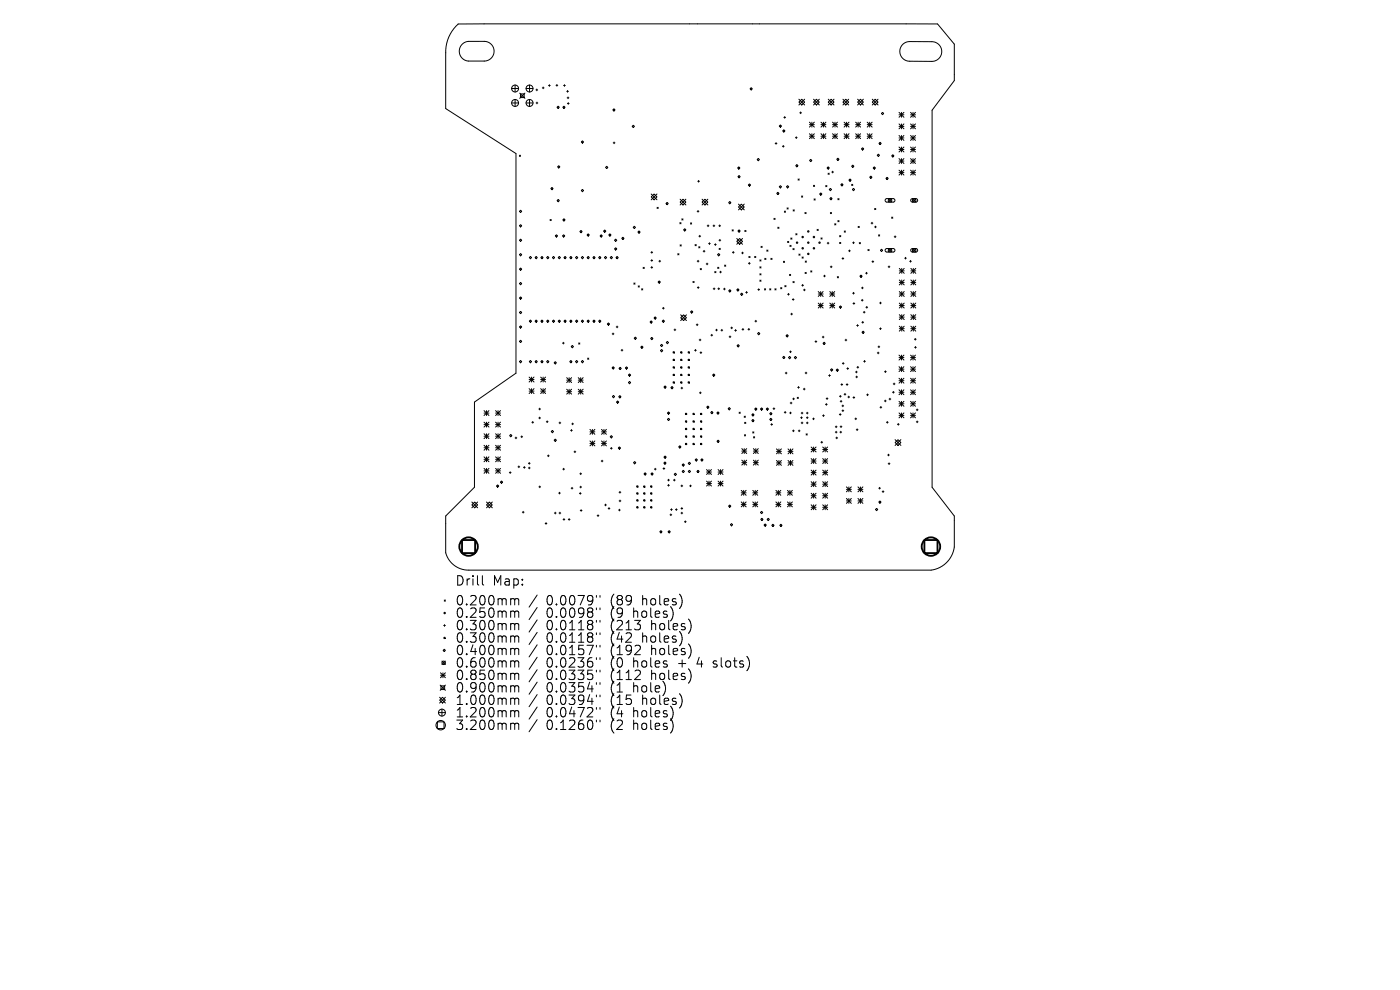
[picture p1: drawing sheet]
<svg xmlns="http://www.w3.org/2000/svg" width="297mm" height="210mm" viewBox="0 0 297 210" stroke-linecap="round" stroke-linejoin="round" font-family="sans-serif">
<defs><g id="words">
<g font-size="2.8">
<text x="96.5" y="124.5">Drill</text>
<text x="104.5" y="124.5">Map:</text>
<text x="96.5" y="128.7">0.200mm</text>
<text x="96.5" y="131.3">0.250mm</text>
<text x="115.9" y="128.7">0.0079&quot;</text>
<text x="115.9" y="131.3">0.0098&quot;</text>
<text x="129.7" y="128.7">(89</text>
<text x="129.7" y="131.3">(9</text>
<text x="134.6" y="131.3">holes)</text>
<text x="136.5" y="128.7">holes)</text>
<text x="96.5" y="134">0.300mm</text>
<text x="96.5" y="136.6">0.300mm</text>
<text x="115.9" y="134">0.0118&quot;</text>
<text x="115.9" y="136.6">0.0118&quot;</text>
<text x="129.7" y="134">(213</text>
<text x="129.7" y="136.6">(42</text>
<text x="136.5" y="136.6">holes)</text>
<text x="138.4" y="134">holes)</text>
<text x="96.5" y="139.3">0.400mm</text>
<text x="96.5" y="141.9">0.600mm</text>
<text x="115.9" y="139.3">0.0157&quot;</text>
<text x="115.9" y="141.9">0.0236&quot;</text>
<text x="129.7" y="139.3">(192</text>
<text x="129.7" y="141.9">(0</text>
<text x="134.6" y="141.9">holes</text>
<text x="138.4" y="139.3">holes)</text>
<text x="144.3" y="141.9">+</text>
<text x="148.5" y="141.9">4</text>
<text x="152.2" y="141.9">slots)</text>
<text x="96.5" y="144.5">0.850mm</text>
<text x="96.5" y="147.2">0.900mm</text>
<text x="96.5" y="149.8">1.000mm</text>
<text x="115.9" y="144.5">0.0335&quot;</text>
<text x="115.9" y="147.2">0.0354&quot;</text>
<text x="115.9" y="149.8">0.0394&quot;</text>
<text x="129.7" y="144.5">(112</text>
<text x="129.7" y="147.2">(1</text>
<text x="129.7" y="149.8">(15</text>
<text x="134.6" y="147.2">hole)</text>
<text x="136.5" y="149.8">holes)</text>
<text x="138.4" y="144.5">holes)</text>
<text x="96.5" y="152.5">1.200mm</text>
<text x="96.5" y="155.1">3.200mm</text>
<text x="115.9" y="152.5">0.0472&quot;</text>
<text x="115.9" y="155.1">0.1260&quot;</text>
<text x="129.7" y="152.5">(4</text>
<text x="129.7" y="155.1">(2</text>
<text x="134.6" y="152.5">holes)</text>
<text x="134.6" y="155.1">holes)</text>
</g>
</g></defs>
<g fill="none" stroke="#000" stroke-width=".21">
<path d="M96.7 5.6l.5-.5h5.5h96.2l3.6 4.3v7.7l-4.8 6.3v80l4.8 6.1v6.5a5.7 5.7 0 0 1-5 4.9h-98a5 5 0 0 1-4.9-3.6v-7.8l6.1-6.1v-18.1l8.8-6.1v-46.6l-14.9-9.6v-11.8a8 8 0 0 1 2.1-5.6zM98.1 9.3l1.1-.5h3.5a2.09 2.09 0 0 1 2.1 2.1 2.09 2.09 0 0 1-2.1 2.1h-3.4a2.1 2.1 0 0 1-1.8-1.4 2.1 2.1 0 0 1 .6-2.3zM108.5 18.8h1.5M109.3 18v1.5M110.3 19.8l1.1 1.1M110.4 19.9h.8v.8h-.8zM111.4 19.8l-1.1 1.1M111.6 18.8h1.5M112.3 18v1.5M113.7 19.1h.4M113.9 18.9v.4M115 18.6h.4"/>
<path d="M115.2 18.5v.3M116.4 18.1h.3M116.5 18v.3M118 18.1h.3M118.1 17.9v.4M119.6 18.1h.3M119.7 18v.3M120.2 19.4h.4M120.4 19.2v.4M159.1 18.8l.3-.2 .2 .2-.2 .3zM191.5 9.4l.7-.4 .7-.2h4.8a2.09 2.09 0 0 1 2.1 2.1 2.09 2.09 0 0 1-2.1 2.1h-4.7a2.09 2.09 0 0 1-2-1.3 2.09 2.09 0 0 1 .5-2.3zM108.5 21.8h1.5"/>
<path d="M109.3 21.1v1.5M110.2 32.9l.2 .3M110.4 32.9l-.2 .3M111.6 21.8h1.5M112.3 21.1v1.5M113.7 21.8h.4M113.9 21.7v.3M118.2 22.8l.2-.3 .3 .3-.3 .2zM118.3 35.4l.2-.3 .3 .3-.3 .2zM119.4 22.8l.2-.3 .3 .3-.3 .2zM120.3 20.8h.4M120.4 22h.3"/>
<path d="M120.5 20.6v.3M120.6 21.8v.3M123.3 30.1l.3-.2 .2 .2-.2 .3zM128.5 35.5l.2-.2 .3 .2-.3 .3zM130.1 30.3h.4M130.2 23.1l.3 .2-.3 .3-.2-.3zM130.3 30.1v.4M134.1 26.8l.2-.2 .3 .2-.3 .3zM148 38.5h.4M148.2 38.3v.3M156.5 35.6l.2-.2 .3 .2-.3 .3zM156.5 37.5l.3-.3 .2 .3-.2 .2z"/>
<path d="M158.7 39.3l.3-.3 .2 .3-.2 .2zM160.6 33.9l.3-.3 .2 .3-.2 .2zM164.4 30.4h.4M164.6 30.2v.4M165.6 26.5l.2 .2-.2 .3-.3-.3zM165.6 39.4l.2 .2-.2 .3-.3-.3zM166 31h.4M166 27.8l.3-.3 .2 .3-.2 .2zM166.2 30.9v.3M166.3 24.9h.4M166.5 24.7v.4M166.8 39.6l.3-.2 .2 .2-.2 .3z"/>
<path d="M168.7 29.2h.4M168.8 35.1l.2-.2 .3 .2-.3 .3zM168.9 29v.4M169.3 38l.2 .2M169.5 21.7l.6-.7 .6 .7-.6 .6zM169.5 21l1.2 1.3M169.5 38l-.2 .2M169.7 23.9h.3M169.8 23.7v.4M170.7 21l-1.2 1.3M171.7 25.9l1.1 1.1M171.7 26.4h1.1"/>
<path d="M171.7 28.4l1.1 1M171.7 28.9h1.1M171.7 34l.3-.2 .2 .2-.2 .3zM172.2 25.9v1.1M172.2 28.4v1M172.6 39.3l.2 .2M172.6 21.7l.6-.7 .6 .7-.6 .6zM172.6 21l1.2 1.3M172.8 25.9l-1.1 1.1M172.8 28.4l-1.1 1M172.8 39.3l-.2 .2M173.8 21l-1.2 1.3"/>
<path d="M174.2 28.4l1 1M174.2 26.4h1M174.2 28.9h1M174.2 25.9l1 1.1M174.7 25.9v1.1M174.7 28.4v1M175.2 39.4l.2 .2M175.2 25.9l-1 1.1M175.2 28.4l-1 1M175.4 39.4l-.2 .2M175.5 35.6l.2-.2 .2 .2-.2 .3zM175.7 36.7l.2 .3"/>
<path d="M175.7 21.7l.6-.7 .6 .7-.6 .6zM175.7 21l1.2 1.3M175.9 36.7l-.2 .3M176.5 36.5h.3M176.6 26.4h1.1M176.6 28.9h1.1M176.6 28.4l1.1 1M176.6 25.9l1.1 1.1M176.6 36.3v.4M176.9 21l-1.2 1.3M177.1 25.9v1.1M177.1 28.4v1"/>
<path d="M177.5 33.8l.3-.2 .2 .2-.2 .2zM177.7 25.9l-1.1 1.1M177.7 28.4l-1.1 1M178.4 39.2l.2-.3 .3 .3-.3 .2zM178.8 21.7l.6-.7 .6 .7-.6 .6zM178.8 21l1.2 1.3M179.1 26.4h1M179.1 28.9h1M179.1 28.4l1 1M179.1 25.9l1 1.1M179.6 25.9v1.1M179.6 28.4v1"/>
<path d="M180 21l-1.2 1.3M180.1 38.2l.2-.2 .3 .2-.3 .3zM180.1 25.9l-1 1.1M180.1 28.4l-1 1M180.7 35.3l.2-.3 .3 .3-.3 .2zM180.7 39.1l.2 .2M180.9 39.1l-.2 .2M181.5 26.4h1.1M181.5 28.9h1.1M181.5 28.4l1.1 1M181.5 25.9l1.1 1.1M181.9 21.7l.6-.7 .7 .7-.7 .6z"/>
<path d="M181.9 21l1.3 1.3M182 25.9v1.1M182 28.4v1M182.6 25.9l-1.1 1.1M182.6 28.4l-1.1 1M182.7 31.6l.3-.3 .2 .3-.2 .2zM183.2 21l-1.3 1.3M184 26.4h1M184 28.9h1M184 28.4l1 1M184 25.9l1 1.1M184.5 25.9v1.1"/>
<path d="M184.5 28.4v1M184.7 37.4l.3 .2-.3 .2-.2-.2zM185 25.9l-1 1.1M185 28.4l-1 1M185 21.7l.7-.7 .6 .7-.6 .6zM185 21l1.3 1.3M185.2 35.6l.3-.2 .2 .2-.2 .3zM186.1 32.9l.2-.2 .3 .2-.3 .3zM186.3 21l-1.3 1.3M186.5 30.4l.2-.2 .2 .2-.2 .3zM187 24.1l.2-.3 .3 .3-.3 .2zM187.9 37.9l.3-.3 .2 .3-.2 .2z"/>
<path d="M189.2 33.1l.2-.3 .2 .3-.2 .2zM190.7 23.8l1.1 1.1M190.7 24.4h1.1M190.7 26.3l1.1 1M190.7 26.8h1.1M190.7 28.7l1.1 1.1M190.7 29.3h1.1M190.7 31.2l1.1 1M190.7 31.7h1.1M190.7 33.6l1.1 1.1M190.7 34.2h1.1M190.7 36.1l1.1 1"/>
<path d="M190.7 36.6h1.1M191.2 23.8v1.1M191.2 26.3v1M191.2 28.7v1.1M191.2 31.2v1M191.2 33.6v1.1M191.2 36.1v1M191.8 23.8l-1.1 1.1M191.8 26.3l-1.1 1M191.8 28.7l-1.1 1.1M191.8 31.2l-1.1 1M191.8 33.6l-1.1 1.1"/>
<path d="M191.8 36.1l-1.1 1M193.2 26.3l1 1M193.2 24.4h1M193.2 28.7l1 1.1M193.2 26.8h1M193.2 31.2l1 1M193.2 29.3h1M193.2 33.6l1 1.1M193.2 31.7h1M193.2 36.1l1 1M193.2 34.2h1M193.2 36.6h1"/>
<path d="M193.2 23.8l1 1.1M193.7 23.8v1.1M193.7 26.3v1M193.7 28.7v1.1M193.7 31.2v1M193.7 33.6v1.1M193.7 36.1v1M194.2 36.1l-1 1M194.2 23.8l-1 1.1M194.2 26.3l-1 1M194.2 28.7l-1 1.1M194.2 31.2l-1 1"/>
<path d="M194.2 33.6l-1 1.1M110.2 57.1l.2-.3 .3 .3-.3 .2zM110.4 44.6l.3 .2-.3 .3-.2-.3zM110.4 47.7l.3 .2-.3 .2-.2-.2zM110.4 50.7l.3 .3-.3 .2-.2-.2zM110.4 53.8l.3 .2-.3 .3-.2-.3zM112.5 54.4l.3 .2-.3 .3-.2-.3zM113.5 54.6l.3-.2 .2 .2-.2 .3zM114.7 54.6l.3-.2 .2 .2-.2 .3zM116 54.6l.2-.2 .2 .2-.2 .3zM116.7 46.6l.2 .2M116.9 40l.2-.2 .2 .2-.2 .2z"/>
<path d="M116.9 46.6l-.2 .2M117.2 54.6l.2-.2 .3 .2-.3 .3zM117.8 50l.2-.2 .3 .2-.3 .3zM118.4 42.3l.3 .3-.3 .2-.2-.2zM118.7 54.4l.2 .2-.2 .3-.3-.3zM119.4 46.6l.2-.2 .3 .2-.3 .3zM119.6 49.8l.2 .2-.2 .3-.3-.3zM119.6 54.6l.3-.2 .2 .2-.2 .3zM121.1 54.4l.3 .2-.3 .3-.2-.3zM122.1 54.6l.2-.2 .3 .2-.3 .3zM123.3 48.9l.2 .2-.2 .3-.3-.3zM123.3 40.4l.3-.2 .2 .2-.2 .3z"/>
<path d="M123.3 54.6l.3-.2 .2 .2-.2 .3zM124.5 49.8l.3-.2 .2 .2-.2 .3zM124.5 54.6l.3-.2 .2 .2-.2 .3zM126 54.4l.3 .2-.3 .3-.2-.3zM127 54.6l.2-.2 .3 .2-.3 .3zM127.5 49.8l.3 .2-.3 .3-.2-.3zM128.3 48.8l.2 .2-.2 .3-.3-.3zM128.5 54.4l.2 .2-.2 .3-.3-.3zM129.1 49.8l.3-.2 .2 .2-.2 .3zM129.7 54.4l.2 .2-.2 .3-.3-.3zM130.6 50.7l.3 .3-.3 .2-.2-.2zM130.6 52.6l.3 .2-.3 .2-.2-.2z"/>
<path d="M130.7 54.6l.2-.2 .3 .2-.3 .3zM131.9 50.6l.2-.3 .3 .3-.3 .2zM134.6 48l.2 .2-.2 .3-.3-.3zM135.3 49.2l.3-.2 .2 .2-.2 .3zM136.4 56.7l.3 .3M136.7 56.7l-.3 .3M138.1 53.5h.4M138.1 55.3h.4M138.1 56.7h.4M138.1 41.8l.7-.6 .6 .6-.6 .6zM138.1 41.2l1.3 1.2M138.3 53.4v.3"/>
<path d="M138.3 55.1v.3M138.3 56.5v.4M139.4 41.2l-1.3 1.2M139.4 44l.2 .2M139.6 59.8l.3-.2 .2 .2-.2 .3zM139.6 44l-.2 .2M139.8 55.4h.3M140 55.2v.4M141.5 42.9l.3 .3-.3 .2-.2-.2zM143.8 53.8l.2 .3M144 53.8l-.2 .3M144.2 47.2l.3 .3"/>
<path d="M144.3 51.9l.2 .3M144.3 42.3l1.2 1.2M144.5 47.2l-.3 .3M144.5 51.9l-.2 .3M144.6 46.4l.3 .3M144.9 42.3l.6 .6-.6 .6-.6-.6zM144.9 46.4l-.3 .3M145.3 48.5l.2 .3-.2 .2-.3-.2zM145.5 42.3l-1.2 1.2M146.5 47.3l.2 .2M146.7 47.3l-.2 .2M147 59.7l.3 .2"/>
<path d="M147.3 59.7l-.3 .2M147.5 51.9l.2 .2M147.7 51.9l-.2 .2M147.9 44.8h.4M147.9 55.4h.4M148.1 44.6v.4M148.1 55.2v.4M148.2 52.3l.3 .3M148.3 50.1h.3M148.4 49.9v.4M148.5 52.3l-.3 .3M148.6 57l.2 .2"/>
<path d="M148.8 57l-.2 .2M148.9 42.3l1.3 1.2M149.2 53.3h.3M149.4 53.1v.4M149.6 42.3l.6 .6-.6 .6-.7-.6zM149.8 56h.4M150 55.8v.4M150 47.9h.4M150.2 42.3l-1.3 1.2M150.2 47.7v.4M150.3 51.7h.4M150.5 51.5v.4"/>
<path d="M151.3 47.9h.3M151.5 47.7v.4M151.6 51.9h.3M151.6 57.6l.3 .3M151.8 51.7v.4M151.9 57.6l-.3 .3M152.3 56.7l.2 .2M152.5 53.8l.2 .2-.2 .3-.3-.3zM152.5 47.9h.4M152.5 56.7l-.2 .2M152.5 51h.4M152.6 52.7l.2 .2"/>
<path d="M152.7 47.7v.4M152.7 57.7h.3M152.7 50.8v.3M152.8 52.7l-.2 .2M152.9 57.5v.4M153.7 56.2l.3 .3M154 56.2l-.3 .3M154.6 43l.2-.3 .3 .3-.3 .2zM155.3 48.8l.3 .2M155.4 53.5h.3M155.6 48.8l-.3 .2M155.6 53.4v.3"/>
<path d="M156.3 50.6l1.2 1.2M156.5 49l.3-.2 .2 .2-.2 .2zM156.7 43.9l.6-.6 .6 .6-.6 .6zM156.7 43.3l1.2 1.2M156.9 50.6l.6 .6-.6 .6-.6-.6zM157.3 53.7h.4M157.5 53.5v.3M157.5 50.6l-1.2 1.2M157.9 43.3l-1.2 1.2M158 48.9l.3 .2M158.3 48.9l-.3 .2M158.8 55.9h.3"/>
<path d="M158.9 54.4l.2 .2M159 55.7v.4M159.1 54.4l-.2 .2M160.1 54.4l.2 .2M160.3 54.4l-.2 .2M161.2 55.1l.2 .3M161.2 56.6l.2 .2M161.2 58.1l.2 .2M161.2 59.4l.2 .3M161.4 55.1l-.2 .3M161.4 56.6l-.2 .2M161.4 58.1l-.2 .2"/>
<path d="M161.4 59.4l-.2 .3M161.4 52.2l.3 .3M161.7 52.2l-.3 .3M162.2 54.8l.3 .2M162.5 54.8l-.3 .2M162.7 53l.2 .3M162.9 53l-.2 .3M163.5 54.8l.3 .2M163.8 54.8l-.3 .2M164.2 46.3l.2 .3M164.4 46.3l-.2 .3M165 48.2l.3 .2"/>
<path d="M165 40.8l.3 .2-.3 .3-.2-.3zM165.3 48.2l-.3 .2M166.2 55.4l.2 .3M166.4 44.8l.2 .2M166.4 55.4l-.2 .3M166.6 44.8l-.2 .2M167 44.1l.2 .2M167.1 51.2l.2 .3M167.2 44.1l-.2 .2M167.3 51.2l-.2 .3M167.5 58.2l.2 .2M167.6 52l.2 .3"/>
<path d="M167.7 58.2l-.2 .2M167.8 50.5l.2 .2M167.8 52l-.2 .3M168 50.5l-.2 .2M168.2 52.7l.3 .3M168.2 59.7l.3 .3M168.3 44.5l.2 .3M168.5 52.7l-.3 .3M168.5 59.7l-.3 .3M168.5 44.5l-.2 .3M168.8 49.6l.3 .2M169.1 49.6l-.3 .2"/>
<path d="M169.5 53.9l.2 .2M169.7 53.9l-.2 .2M170 41.6l.3 .2M170.2 54.5l.2 .3M170.3 41.6l-.3 .2M170.4 54.5l-.2 .3M170.8 45.1l.2 .2M170.8 57.8l.2 .2M170.8 55.4l.3 .2M171 45.1l-.2 .2M171 57.8l-.2 .2M171.1 55.4l-.3 .2"/>
<path d="M172 57.5l.2 .2M172.2 57.5l-.2 .2M172.7 42.2l.2 .2M172.9 42.2l-.2 .2M173.3 48.6l.3 .3M173.6 48.6l-.3 .3M173.9 41.2l.2-.3 .3 .3-.3 .2zM174.2 50.5l.2 .2M174.4 50.5l-.2 .2M174.7 58.6h.4M174.9 58.4v.3M175.5 51.6h.4"/>
<path d="M175.7 51.4v.4M175.9 40.2l.3-.2 .2 .2-.2 .2zM176 42.1l.3-.2 .2 .2-.2 .3zM176.2 56.6h.3M176.2 45.1l.2 .2M176.3 56.4v.4M176.4 45.1l-.2 .2M177.1 47.5l.2 .2M177.3 47.5l-.2 .2M177.6 58.7l.3 .2M177.8 42.1l.2 .3M177.8 46.8l.2 .2"/>
<path d="M177.9 58.7l-.3 .2M178 46.8l-.2 .2M178 42.1l-.2 .3M178.1 50l.3 .2M178.1 51.4l.3 .3M178.4 50l-.3 .2M178.4 51.4l-.3 .3M178.6 54.8h.4M178.8 54.6v.4M179.1 49l.2 .2M179.3 49l-.2 .2M180 53.2h.4"/>
<path d="M180.2 53v.4M180.8 40.2l.3-.2 .2 .2-.2 .2zM180.9 51.5h.3M181.1 51.3v.4M182 48l.3 .3M182.3 48l-.3 .3M182.3 51.5l.2 .2M182.4 58.6l.3-.3 .2 .3-.2 .2zM182.5 51.5l-.2 .2M183.6 58h.4M183.8 57.8v.3M184.1 52.9l.3 .3"/>
<path d="M184.4 52.9l-.3 .3M184.8 47.3h.4M185 47.2v.3M185 55.5h.4M185.2 55.3v.4M185.5 48.1h.4M185.6 44.2l.2 .3M185.7 48v.3M185.8 44.2l-.2 .3M186.4 49.8l.2 .3M186.6 49.8l-.2 .3M187 52.9l.3 .2-.3 .3-.2-.3z"/>
<path d="M187.9 42.2l1.7-.1 .2 .2v.3l-.2 .3h-1.5l-.3-.3zM187.9 52.8l1.7-.1 .2 .2v.3l-.2 .3h-1.5l-.3-.3zM188.4 56.6h.4M188.4 42.1l.8 .8M188.4 52.7l.8 .8M188.6 56.4v.4M189.2 46.1l.2 .2M189.2 42.1l-.8 .8M189.2 52.7l-.8 .8M189.4 46.1l-.2 .2M189.7 50.2h.4M189.9 50v.4"/>
<path d="M190.8 59.4l1 1M190.8 56.9l1 1.1M190.8 57.5h1M190.8 59.9h1M191.3 56.9v1.1M191.3 59.4v1M191.8 56.9l-1 1.1M191.8 59.4l-1 1M191.9 54.8h.4M192.1 54.6v.4M193 55.4h.3M193.2 55.2v.4"/>
<path d="M193.2 59.4l1.1 1M193.2 57.5h1.1M193.2 59.9h1.1M193.2 56.9l1.1 1.1M193.6 42.1h.7M193.6 42.9h.7M193.6 52.7h.7M193.6 53.5h.7M193.6 42.1l.7 .8M193.6 52.7l.7 .8M193.6 42.1l-.3 .1-.1 .3 .1 .3 .3 .1M193.6 52.7l-.3 .1-.1 .3 .1 .3 .3 .1"/>
<path d="M193.8 56.9v1.1M193.8 59.4v1M194.3 59.4l-1.1 1M194.3 56.9l-1.1 1.1M194.3 42.1l-.7 .8M194.3 52.7l-.7 .8M194.3 42.1l.3 .1 .1 .3-.1 .3-.3 .1M194.3 52.7l.3 .1 .1 .3-.1 .3-.3 .1M110.2 60.2l.2-.3 .3 .3-.3 .2zM110.2 63.2l.2-.2 .3 .2-.3 .3zM110.2 66.3l.2-.3 .3 .3-.3 .2zM110.2 69.4l.2-.3 .3 .3-.3 .2z"/>
<path d="M110.4 72.2l.3 .2-.3 .3-.2-.3zM110.4 76.5l.3 .2-.3 .3-.2-.3zM112.2 80l1.1 1M112.5 67.9l.3 .2-.3 .3-.2-.3zM112.5 76.5l.3 .2-.3 .3-.2-.3zM112.8 80v1M113.3 80l-1.1 1M113.8 67.9l.2 .2-.2 .3-.3-.3zM113.8 76.5l.2 .2-.2 .3-.3-.3zM114.7 80l1 1M114.7 68.1l.3-.2 .2 .2-.2 .3zM114.7 76.7l.3-.2 .2 .2-.2 .3z"/>
<path d="M115.2 80v1M115.7 80l-1 1M116 68.1l.2-.2 .2 .2-.2 .3zM116 76.7l.2-.2 .2 .2-.2 .3zM117.4 67.9l.3 .2-.3 .3-.2-.3zM117.6 77l.2-.3 .2 .3-.2 .2zM118.7 67.9l.2 .2-.2 .3-.3-.3zM119.3 72.8h.4M119.5 72.6v.4M119.9 67.9l.2 .2-.2 .3-.3-.3zM121.1 67.9l.3 .2-.3 .3-.2-.3zM121.1 76.5l.3 .2-.3 .3-.2-.3z"/>
<path d="M121.2 73.5l.2-.2 .3 .2-.3 .3zM122.1 68.1l.2-.2 .3 .2-.3 .3zM122.1 76.7l.2-.2 .3 .2-.3 .3zM122.8 72.8l.2 .2M123 72.8l-.2 .2M123.3 68.1l.3-.2 .2 .2-.2 .3zM123.3 76.7l.3-.2 .2 .2-.2 .3zM124.5 68.1l.3-.2 .2 .2-.2 .3zM124.7 76l.2 .2M124.9 76l-.2 .2M126 67.9l.3 .2-.3 .3-.2-.3zM127.2 67.9l.3 .2-.3 .3-.2-.3z"/>
<path d="M128.8 68.7l.3-.2 .2 .2-.2 .3zM129.9 70.8h.3M130.1 70.6v.4M130.1 77.8l.2 .2-.2 .3-.3-.3zM130.7 69.4h.4M130.9 69.2v.3M131.3 78.2l.3-.3 .2 .3-.2 .2zM131.8 74.3h.3M132 74.1v.4M132.7 78.1l.2-.3 .3 .3-.3 .2zM133.3 79.6l.3-.3 .2 .3-.2 .2zM134.5 60l.2 .3"/>
<path d="M134.5 71.7l.3-.2 .2 .2-.2 .3zM134.7 60l-.2 .3M135.4 60.6l.2 .3M135.6 60.6l-.2 .3M135.9 73.6l.3-.2 .2 .2-.2 .3zM136.1 61.3l.3 .2M136.4 61.3l-.3 .2M137.9 68.3l.2-.2 .3 .2-.3 .3zM138 71.8l.3-.2 .2 .2-.2 .3zM138.7 67.5l.3-.3 .2 .3-.2 .2zM140.1 74.4l.3-.3 .2 .3-.2 .2zM140.4 73l.2 .3-.2 .2-.3-.2z"/>
<path d="M140.5 68.1l.2-.2 .3 .2-.3 .3zM140.5 65.4h.4M140.7 65.2v.4M141.3 72.7l.3-.3 .2 .3-.2 .2zM142.8 74.6h.3v.3h-.3zM142.8 76.2h.3v.3h-.3zM142.8 77.8h.3v.3h-.3zM142.8 79.4h.3v.3h-.3zM143 70h.4M143.2 69.8v.4M144.4 74.6h.3v.3h-.3zM144.4 76.2h.3v.3h-.3z"/>
<path d="M144.4 77.8h.3v.3h-.3zM144.4 79.4h.3v.3h-.3zM144.4 67.4l.6-.6 .6 .6-.6 .6zM144.4 66.8l1.2 1.2M145.6 66.8l-1.2 1.2M146 74.6h.2v.3h-.2zM146 76.2h.2v.3h-.2zM146 77.8h.2v.3h-.2zM146 79.4h.2v.3h-.2zM146.5 66.2l.2-.3 .3 .3-.3 .2zM147.4 74.3h.3M147.5 74.1v.4"/>
<path d="M147.7 68.9h.4M147.9 68.7v.4M147.9 61h.4M148.1 60.8v.4M148.3 72.1h.4M148.5 74.8h.4M148.5 71.9v.4M148.7 74.6v.4M150.8 71.1h.4M151 70.9v.4M151.2 79.6l.2-.3 .3 .3-.3 .2zM151.3 61.3h.4"/>
<path d="M151.5 61.1v.3M151.8 70h.4M152 69.8v.4M152.3 61.3h.4M152.5 61.1v.3M153 70h.3M153.1 69.9v.3M153.5 61.3h.4M153.7 61.1v.4M154.7 71.4h.4M154.8 61.4l.3 .3-.3 .2-.2-.2zM154.9 71.3v.3"/>
<path d="M155 69.6h.4M155.2 69.4v.3M155.9 70.1h.3M156.1 69.9v.4M156.3 61.5l.2-.3 .3 .3-.3 .2zM156.6 73.1l.2 .2-.2 .3-.2-.3zM157.3 62.2l.3 .2-.3 .3-.2-.3zM157.4 69.9h.4M157.6 69.7v.3M158.2 62h.4M158.4 61.8v.4M158.7 69.9h.3"/>
<path d="M158.9 69.7v.3M160.2 68.1h.3M160.3 67.9v.4M160.8 61.4h.3M161 70.5l.2 .3-.2 .2-.3-.2zM161 61.2v.4M162.2 61.3l.2 .2M162.4 61.3l-.2 .2M163.3 61.3l.2 .2M163.5 61.3l-.2 .2M164.4 61.3l.2 .2M164.6 61.3l-.2 .2"/>
<path d="M165.6 61l.3 .3M165.9 61l-.3 .3M166 75.8l.3-.2 .2 .2-.2 .3zM166.5 60.6l.2 .2M166.6 79.1h.4M166.7 71.2l.3-.2 .2 .2-.2 .3zM166.7 60.6l-.2 .2M166.8 79v.3M167.1 62.4h.4M167.3 75.9l.2-.3 .3 .3-.3 .2zM167.3 62.2v.4M167.5 74.6h.4"/>
<path d="M167.7 74.4v.4M167.8 66.6h.3M167.9 66.4v.4M168.1 63.5h.4M168.3 63.3v.4M168.7 75.6l.3 .3-.3 .2-.2-.2zM170.1 60.5h.4M170.3 60.3v.4M170.5 61.5h.3M170.6 61.3v.4M170.8 79.1h.4M171 78.9v.4"/>
<path d="M172.9 72.5h.4M173.1 72.3v.3M173.6 64.3l1 1M173.6 61.8l1 1.1M173.6 62.4h1M173.6 64.8h1M174.1 61.8v1.1M174.1 64.3v1M174.4 71.5h.4M174.6 72.8l.2-.2 .3 .2-.3 .3zM174.6 71.3v.4M174.6 61.8l-1 1.1"/>
<path d="M174.6 64.3l-1 1M175.8 79.7h.4M176 79.5v.3M176 64.3l1.1 1M176 62.4h1.1M176 64.8h1.1M176 61.8l1.1 1.1M176.4 78.2l.3 .3-.3 .2-.2-.2zM176.6 61.8v1.1M176.6 64.3v1M177.1 61.8l-1.1 1.1M177.1 64.3l-1.1 1"/>
<path d="M177.4 78.5l.2-.2 .3 .2-.3 .2zM178.1 65.1l.2-.2 .2 .2-.2 .3zM178.7 77.1h.4M178.9 76.9v.4M179.3 72.1h.3M179.5 72v.3M179.7 78.2h.3M179.8 78v.4M180.9 62.2h.4M181 64.4h.3M181.1 62v.4M181.1 64.2v.4"/>
<path d="M181.5 78.9h.4M181.6 80h.3M181.7 78.7v.4M181.7 79.8v.3M181.7 69h.4M181.8 77.9h.4M181.9 68.9v.3M182 77.7v.4M182.7 63.7h.4M182.8 61.1h.3M182.8 68.4h.4M182.9 70.5l.2-.3 .3 .3-.3 .2z"/>
<path d="M182.9 63.5v.4M183 60.9v.4M183 68.2v.4M183.1 66.2h.4M183.2 76.7h.4M183.3 66v.4M183.4 76.5v.3M183.7 65.2h.4M183.9 65v.4M186.1 74.9h.4M186.3 73.6h.3M186.3 74.7v.4"/>
<path d="M186.5 73.4v.4M186.6 64.3h.4M186.6 69.7h.4M186.8 64.1v.4M186.8 69.5v.4M187.6 78.8h.4M187.8 78.7v.3M190.7 75.3l1.1 1.1M190.7 75.9h1.1M190.7 77.8l1.1 1M190.7 78.3h1.1M190.8 69.7h1"/>
<path d="M190.8 62.4h1M190.8 64.8h1M190.8 61.8l1 1.1M190.8 64.3l1 1M190.8 66.7l1 1.1M190.8 67.3h1M190.8 69.2l1 1M191.2 75.3v1.1M191.2 77.8v1M191.3 61.8v1.1M191.3 64.3v1M191.3 66.7v1.1"/>
<path d="M191.3 69.2v1M191.8 75.3l-1.1 1.1M191.8 77.8l-1.1 1M191.8 61.8l-1 1.1M191.8 69.2l-1 1M191.8 64.3l-1 1M191.8 66.7l-1 1.1M193.2 77.8l1 1M193.2 75.9h1M193.2 78.3h1M193.2 75.3l1 1.1M193.2 61.8l1.1 1.1"/>
<path d="M193.2 69.7h1.1M193.2 62.4h1.1M193.2 64.8h1.1M193.2 64.3l1.1 1M193.2 69.2l1.1 1M193.2 67.3h1.1M193.2 66.7l1.1 1.1M193.7 75.3v1.1M193.7 77.8v1M193.8 61.8v1.1M193.8 64.3v1M193.8 66.7v1.1"/>
<path d="M193.8 69.2v1M194 72h.4M194 73.7h.4M194.2 71.8v.3M194.2 73.5v.4M194.2 75.3l-1 1.1M194.2 77.8l-1 1M194.3 66.7l-1.1 1.1M194.3 69.2l-1.1 1M194.3 61.8l-1.1 1.1M194.3 64.3l-1.1 1M102.7 90.1h1"/>
<path d="M102.7 87.6h1M102.7 87.1l1 1M102.7 89.6l1 1M102.7 92l1 1M102.7 92.5h1M102.7 94.5l1 1M102.7 95h1M102.7 96.9l1 1.1M102.7 97.4h1M102.7 99.4l1 1M102.7 99.9h1M103.2 87.1v1"/>
<path d="M103.2 89.6v1M103.2 92v1M103.2 94.5v1M103.2 96.9v1.1M103.2 99.4v1M103.7 92l-1 1M103.7 87.1l-1 1M103.7 89.6l-1 1M103.7 94.5l-1 1M103.7 96.9l-1 1.1M103.7 99.4l-1 1M105.1 90.1h1.1"/>
<path d="M105.1 87.6h1.1M105.1 89.6l1.1 1M105.1 92l1.1 1M105.1 94.5l1.1 1M105.1 92.5h1.1M105.1 96.9l1.1 1.1M105.1 95h1.1M105.1 99.4l1.1 1M105.1 97.4h1.1M105.1 99.9h1.1M105.1 87.1l1.1 1M105.7 87.1v1"/>
<path d="M105.7 89.6v1M105.7 92v1M105.7 94.5v1M105.7 96.9v1.1M105.7 99.4v1M106.2 89.6l-1.1 1M106.2 99.4l-1.1 1M106.2 87.1l-1.1 1M106.2 92l-1.1 1M106.2 94.5l-1.1 1M106.2 96.9l-1.1 1.1M108.4 92.2l.2 .2-.2 .3-.3-.3z"/>
<path d="M109.3 92.9h.3M109.5 92.7v.4M109.9 99h.4M110.1 98.8v.4M110.5 92.7h.4M110.7 92.5v.3M111.1 99.1h.3M111.2 99v.3M112.1 98.3h.4M112.1 99.3h.4M112.2 80.5h1.1M112.2 82.4l1.1 1.1"/>
<path d="M112.2 83h1.1M112.3 98.1v.4M112.3 99.1v.4M112.8 82.4v1.1M112.8 89.6h.4M113 89.4v.4M113.3 82.4l-1.1 1.1M114.3 86.8h.4M114.3 88.7h.4M114.5 86.6v.3M114.5 88.5v.3M114.7 82.4l1 1.1"/>
<path d="M114.7 80.5h1M114.7 83h1M115.2 82.4v1.1M115.7 82.4l-1 1.1M115.9 89.5h.4M116.1 89.3v.3M116.1 96.7h.4M116.3 96.5v.4M116.9 91.5l.3-.2 .2 .2-.2 .3zM117.6 93.4l.2-.3 .2 .3-.2 .2zM118.6 89.7h.4M118.8 89.5v.4"/>
<path d="M119.4 99.5h.4M119.6 99.3v.4M120.2 80.1l1.1 1.1M120.2 80.6h1.1M120.2 82.6l1.1 1M120.2 83.1h1.1M120.7 80.1v1.1M120.7 82.6v1M121 91.3h.4M121.2 91.1v.4M121.3 80.1l-1.1 1.1M121.3 82.6l-1.1 1"/>
<path d="M121.3 89.9h.4M121.5 89.7v.4M121.8 95.8h.3M122 95.7v.3M122.7 82.6l1 1M122.7 80.6h1M122.7 83.1h1M122.7 80.1l1 1.1M123.2 80.1v1.1M123.2 82.6v1M123.7 80.1l-1 1.1M123.7 82.6l-1 1"/>
<path d="M125.2 91.1l1 1M125.2 91.6h1M125.2 93.5l1 1.1M125.2 94.1h1M125.7 91.1v1M125.7 93.5v1.1M126.2 91.1l-1 1M126.2 93.5l-1 1.1M127.5 97.8h.4M127.6 93.5l1 1.1M127.6 91.6h1M127.6 94.1h1"/>
<path d="M127.6 91.1l1 1M127.7 97.6v.4M128.1 91.1v1M128.1 93.5v1.1M128.6 91.1l-1 1M128.6 93.5l-1 1.1M129.5 95.1h.4M129.7 92.4l.2 .3-.2 .2-.3-.2zM129.7 94.9v.4M130.1 83.9l.3 .2-.3 .3-.2-.3zM130.8 85.3l.2-.3 .3 .3-.3 .2zM131.2 95l.2-.2 .3 .2-.3 .3z"/>
<path d="M131.3 84.2l.2-.3 .2 .3-.2 .2zM133.3 81.2l.3-.3 .2 .3-.2 .2zM134.6 97.9l.3 .3-.3 .2-.2-.2zM138.8 99.5h.4M139 99.3v.4M140.7 99.4h.3M140.8 98.2l.3-.2 .2 .2-.2 .3zM140.8 82.1l.3-.2 .2 .2-.2 .3zM140.8 97l.3-.3 .2 .3-.2 .2zM140.8 99.2v.4M141.6 89l.2-.3 .3 .3-.3 .2zM141.8 87.4l.3 .2-.3 .3-.2-.3z"/>
<path d="M142.3 82.2l.3-.2 .2 .2-.2 .3zM142.8 81h.3v.3h-.3zM144 94.8l.2-.3 .3 .3-.3 .2zM144.4 81h.3v.3h-.3zM144.5 82.3h.3M144.6 82.1v.4M145 98.4l.2 .2-.2 .3-.3-.3zM145 99.8l.2 .2-.2 .3-.3-.3zM145.4 87.7h.3v.2h-.3zM145.4 89.3h.3v.2h-.3zM145.4 90.9h.3v.2h-.3zM145.4 92.5h.3v.2h-.3z"/>
<path d="M145.4 94.1h.3v.2h-.3zM146 81h.2v.3h-.2zM146.2 98l.3 .3-.3 .2-.2-.2zM146.2 99.8l.3 .2-.3 .3-.2-.3zM147 87.7h.3v.2h-.3zM147 89.3h.3v.2h-.3zM147 90.9h.3v.2h-.3zM147 92.5h.3v.2h-.3zM147 94.1h.3v.2h-.3zM147.7 97.3l.3 .3-.3 .2-.2-.2zM148.1 99.8l.2 .2-.2 .3-.3-.3zM148.4 83.3h.4"/>
<path d="M148.6 83.1v.4M148.6 87.7h.3v.2h-.3zM148.6 89.3h.3v.2h-.3zM148.6 90.9h.3v.2h-.3zM148.6 92.5h.3v.2h-.3zM148.6 94.1h.3v.2h-.3zM148.9 97.3l.3 .3-.3 .2-.2-.2zM149.9 99.6l1 1.1M149.9 86.4l.3-.3 .2 .3-.2 .2zM150.4 99.6v1.1M150.8 87.5l.2-.2 .3 .2-.3 .3zM150.9 99.6l-1 1.1"/>
<path d="M152.1 87.6l.2-.2 .3 .2-.3 .2zM152.1 93.6l.2-.2 .3 .2-.3 .3zM152.3 99.6l1.1 1.1M152.9 99.6v1.1M153.4 99.6l-1.1 1.1M154.5 86.7l.2-.2 .3 .2-.3 .2zM156.8 87.4l.2 .3M157 87.4l-.2 .3M157.4 95.2l1 1M157.4 95.7h1M157.4 97.6l1 1.1M157.4 98.1h1"/>
<path d="M157.9 88.3l.2 .2M157.9 95.2v1M157.9 97.6v1.1M157.9 92.2l.3 .3M158 89.6l.2 .2M158.1 88.3l-.2 .2M158.2 92.2l-.3 .3M158.2 89.6l-.2 .2M158.4 95.2l-1 1M158.4 97.6l-1 1.1M159.5 88l.2-.3 .3 .3-.3 .2zM159.5 89.2l.2-.2 .3 .2-.3 .3z"/>
<path d="M159.7 91.6l.2 .3M159.8 97.6l1.1 1.1M159.8 95.7h1.1M159.8 98.1h1.1M159.8 95.2l1.1 1M159.9 92.7l.2 .2M159.9 91.6l-.2 .3M160.1 92.7l-.2 .2M160.3 86.5l.3 .3-.3 .2-.2-.2zM160.3 95.2v1M160.3 97.6v1.1M160.9 95.2l-1.1 1"/>
<path d="M160.9 97.6l-1.1 1.1M161.3 86.8l.3-.3 .2 .3-.2 .2zM162.5 86.8l.3-.3 .2 .3-.2 .2zM163.3 87.7l.2-.2 .3 .2-.3 .3zM163.3 89l.2-.3 .3 .3-.3 .2zM163.5 90h.4M163.7 89.9v.3M164 86.7h.4M164.2 86.5v.4M164.7 95.2l1.1 1.1M164.7 95.7h1.1M164.7 97.7l1.1 1"/>
<path d="M164.7 98.2h1.1M165.2 95.2v1.1M165.2 97.7v1M165.8 95.2l-1.1 1.1M165.8 97.7l-1.1 1M166.4 87.5h.3M166.6 87.3v.4M167.2 97.7l1 1M167.2 95.7h1M167.2 98.2h1M167.2 95.2l1 1.1M167.5 87.6h.4"/>
<path d="M167.6 85.5h.4M167.7 87.4v.4M167.7 95.2v1.1M167.7 97.7v1M167.8 85.3v.4M168.1 91.4h.4M168.2 84.6h.3M168.2 95.2l-1 1.1M168.2 97.7l-1 1M168.3 91.2v.4M168.4 84.4v.4M169.1 84.3l.3 .2"/>
<path d="M169.2 82.2h.4M169.4 91.4h.3M169.4 84.3l-.3 .2M169.4 82v.4M169.5 91.2v.4M169.8 88.6h.4M170 89.7h.3M170 87.6h.3M170 88.4v.4M170.2 87.4v.4M170.2 89.5v.4M170.4 82.5h.4"/>
<path d="M170.6 82.4v.3M171 92l.3 .3M171.1 89.7h.3M171.1 87.6h.3M171.1 88.6h.3M171.3 92l-.3 .3M171.3 87.4v.4M171.3 88.4v.4M171.3 89.5v.4M172.1 97.8h1M172.1 94.8l1 1.1M172.1 95.3h1"/>
<path d="M172.1 97.3l1 1M172.1 99.7l1 1.1M172.4 88.8h.4M172.6 88.7v.3M172.6 94.8v1.1M172.6 97.3v1M172.6 99.7v1.1M173.1 94.8l-1 1.1M173.1 97.3l-1 1M173.1 99.7l-1 1.1M174.1 93.8h.4M174.3 93.6v.4"/>
<path d="M174.5 88.2h.4M174.5 97.8h1.1M174.5 97.3l1.1 1M174.5 95.3h1.1M174.5 99.7l1.1 1.1M174.5 94.8l1.1 1.1M174.7 88v.4M175.1 94.8v1.1M175.1 97.3v1M175.1 99.7v1.1M175.1 85.8h.4M175.3 84.6h.3"/>
<path d="M175.3 85.6v.4M175.5 84.4v.3M175.6 94.8l-1.1 1.1M175.6 97.3l-1.1 1M175.6 99.7l-1.1 1.1M177.2 90.5h.4M177.2 91.7h.4M177.3 92.9h.4M177.4 90.4v.3M177.4 91.5v.4M177.5 92.7v.4M178.1 87.9h.3"/>
<path d="M178.1 84.1h.4M178.2 91.7h.4M178.2 90.5h.4M178.2 85.1h.4M178.2 87.7v.4M178.3 83.9v.4M178.4 91.5v.4M178.4 81.6h.4M178.4 90.3v.4M178.4 84.9v.4M178.6 81.4v.4M178.6 86.1h.4"/>
<path d="M178.6 87.1h.4M178.8 85.9v.4M178.8 86.9v.4M179.1 83.6h.3M179.3 83.5v.3M179.5 81.6h.4M179.7 81.4v.4M179.9 84.2h.3M180.1 84v.4M181 84.3h.3M181.1 84.1v.4M181.4 88.8h.3"/>
<path d="M181.5 88.7v.3M181.7 91.2h.3M181.8 91v.3M183.9 83.7h.3M184 83.6v.3M186.7 86.4h.4M186.9 86.2v.4M187.6 85h.4M187.8 84.9v.3M188.1 89.6h.3M188.2 89.4v.4M188.3 96.5h.4"/>
<path d="M188.4 98.4h.4M188.5 96.3v.4M188.6 84.7h.4M188.6 98.2v.3M188.8 84.5v.3M189.3 83.2h.4M189.5 81.4h.4M189.5 83v.4M189.7 81.3v.3M189.9 93.9l.6-.6 .6 .6-.6 .6zM189.9 93.3l1.2 1.2M190.4 90h.4"/>
<path d="M190.6 89.8v.4M190.7 83.2h1.1M190.7 80.2l1.1 1.1M190.7 80.8h1.1M190.7 82.7l1.1 1M190.7 85.1l1.1 1.1M190.7 85.7h1.1M190.7 87.6l1.1 1M190.7 88.1h1.1M191.1 93.3l-1.2 1.2M191.2 80.2v1.1M191.2 82.7v1"/>
<path d="M191.2 85.1v1.1M191.2 87.6v1M191.8 80.2l-1.1 1.1M191.8 82.7l-1.1 1M191.8 85.1l-1.1 1.1M191.8 87.6l-1.1 1M193.2 83.2h1M193.2 80.2l1 1.1M193.2 82.7l1 1M193.2 80.8h1M193.2 85.1l1 1.1M193.2 87.6l1 1"/>
<path d="M193.2 85.7h1M193.2 88.1h1M193.7 80.2v1.1M193.7 82.7v1M193.7 85.1v1.1M193.7 87.6v1M194.2 80.2l-1 1.1M194.2 82.7l-1 1M194.2 85.1l-1 1.1M194.2 87.6l-1 1M194.4 89.5h.4M194.4 86.9h.4"/>
<path d="M194.6 86.8v.3M194.6 89.3v.4M100.1 106.5l1.2 1.2M100.7 106.5l.6 .6-.6 .6-.6-.6zM101.3 106.5l-1.2 1.2M103.2 106.5l1.2 1.2M103.8 106.5l.6 .6-.6 .6-.6-.6zM104.4 106.5l-1.2 1.2M105.6 102.9l.2 .2-.2 .2-.3-.2zM106.1 102.3l.3-.3 .2 .3-.2 .2zM108 100.3h.4M108.2 100.1v.3"/>
<path d="M110.8 108.7h.4M111 108.5v.3M114.3 103.3h.4M114.5 103.1v.4M115.7 111h.3M115.8 110.9v.3M117.6 108.8h.4M117.8 108.7v.3M118.5 104.6h.4M118.6 108.8h.4M118.7 104.4v.4M118.8 108.7v.3"/>
<path d="M119.5 110.2h.3M119.6 110v.4M120.6 110.2h.3M120.7 110v.4M121.2 103.6h.3M121.4 103.4v.3M122.9 104.7h.4M123 100.5h.4M123 103.3h.4M123.1 104.5v.4M123.1 108.3h.4M123.2 100.3v.4"/>
<path d="M123.2 103.1v.4M123.3 108.1v.4M126.7 109.4h.4M126.9 109.2v.4M128.3 107.1h.3M128.5 106.9v.4M129 107.9h.4M129.2 107.7v.3M131.2 108.2h.4M131.3 104.4h.4M131.3 106.3h.4M131.4 108v.4"/>
<path d="M131.5 104.2v.4M131.5 106.1v.3M135.1 103.1h.2v.2h-.2zM135.1 104.5h.2v.3h-.2zM135.1 106h.2v.3h-.2zM135.1 107.5h.2v.2h-.2zM136.5 103.1h.3v.2h-.3zM136.5 104.5h.3v.3h-.3zM136.5 106h.3v.3h-.3zM136.5 107.5h.3v.2h-.3zM136.6 100.5l.3-.2 .2 .2-.2 .3zM138 103.1h.3v.2h-.3z"/>
<path d="M138 104.5h.3v.3h-.3zM138 106h.3v.3h-.3zM138 107.5h.3v.2h-.3zM138.1 100.5l.2-.2 .3 .2-.3 .3zM140.2 112.6l.3 .2-.3 .2-.2-.2zM141.6 101.8h.4M141.6 102.9h.4M141.7 112.8l.3-.2 .2 .2-.2 .2zM141.8 101.7v.3M141.8 102.8v.3M142.1 109.2h.4M142.3 108.1h.3"/>
<path d="M142.3 109v.4M142.4 107.9v.4M142.9 101.8h.3M143 100.6l.3-.2 .2 .2-.2 .3zM143.1 101.7v.3M143.3 108.1h.4M143.5 107.9v.4M144.5 108.8h.3M144.5 107.9h.3M144.5 103.1h.3M144.6 102.9v.4M144.6 107.7v.3"/>
<path d="M144.6 108.7v.3M145.2 110.7h.4M145.4 110.5v.4M146.3 103.1h.4M146.5 102.9v.4M149.9 100.1h1M149.9 102.1l1 1M149.9 102.6h1M150.4 102.1v1M150.9 102.1l-1 1M152.3 102.1l1.1 1M152.3 100.1h1.1"/>
<path d="M152.3 102.6h1.1M152.9 102.1v1M153.4 102.1l-1.1 1M154.6 107.4l.2-.3 .2 .3-.2 .2zM154.9 111.3l.3-.2 .2 .2-.2 .3zM157.2 104l1.1 1.1M157.2 104.5h1.1M157.2 106.5l1.1 1M157.2 107h1.1M157.8 104v1.1M157.8 106.5v1M158.3 104l-1.1 1.1"/>
<path d="M158.3 106.5l-1.1 1M159.7 106.5l1 1M159.7 104.5h1M159.7 107h1M159.7 104l1 1.1M160.2 104v1.1M160.2 106.5v1M160.7 104l-1 1.1M160.7 106.5l-1 1M161.3 108.7l.3-.2 .2 .2-.2 .3zM161.4 110.2l.2-.3 .3 .3-.3 .2zM162.3 111.1l.3 .3-.3 .2-.2-.2z"/>
<path d="M162.7 110.2l.3-.3 .2 .3-.2 .2zM163.7 111.4l.3-.2 .2 .2-.2 .3zM164.6 104.5h1M164.6 107h1M164.6 104l1 1.1M164.6 106.5l1 1M165.1 104v1.1M165.1 106.5v1M165.6 104l-1 1.1M165.6 106.5l-1 1M165.7 111.2l.2 .2-.2 .3-.3-.3zM167.1 104.5h1"/>
<path d="M167.1 107h1M167.1 106.5l1 1M167.1 104l1 1.1M167.6 104v1.1M167.6 106.5v1M168.1 104l-1 1.1M168.1 106.5l-1 1M172.1 100.3h1M172.1 102.2l1 1M172.1 102.7h1M172.1 104.6l1 1.1M172.1 105.2h1"/>
<path d="M172.1 107.1l1 1M172.1 107.6h1M172.6 102.2v1M172.6 104.6v1.1M172.6 107.1v1M173.1 102.2l-1 1M173.1 104.6l-1 1.1M173.1 107.1l-1 1M174.5 100.3h1.1M174.5 104.6l1.1 1.1M174.5 102.7h1.1M174.5 107.1l1.1 1"/>
<path d="M174.5 105.2h1.1M174.5 107.6h1.1M174.5 102.2l1.1 1M175.1 102.2v1M175.1 104.6v1.1M175.1 107.1v1M175.6 102.2l-1.1 1M175.6 104.6l-1.1 1.1M175.6 107.1l-1.1 1M179.6 106.3h1M179.6 103.3l1 1M179.6 103.8h1"/>
<path d="M179.6 105.7l1 1.1M180.1 103.3v1M180.1 105.7v1.1M180.6 103.3l-1 1M180.6 105.7l-1 1.1M182 106.3h1.1M182 105.7l1.1 1.1M182 103.8h1.1M182 103.3l1.1 1M182.5 103.3v1M182.5 105.7v1.1M183.1 103.3l-1.1 1"/>
<path d="M183.1 105.7l-1.1 1.1M185.7 108.1l.3-.3 .2 .3-.2 .2zM186.4 103.6h.4M186.6 103.4v.3M186.7 106.3l.2 .2-.2 .3-.3-.3zM187.2 104.3h.3M187.3 104.1v.4M94.1 132.7h.4M94.2 135.2h.2v.3h-.2zM94.2 137.7l.3 .3-.3 .2-.2-.2zM94.2 127.3l.3 .2M94.3 132.5v.4"/>
<path d="M94.5 127.3l-.3 .2M102.3 122.1v1.7l.3 .3M108.6 127h.3l.3 .3M108.6 129.6h.3l.3 .3M108.6 132.3h.3l.3 .3M108.6 134.9h.3l.3 .3M108.6 137.5h.3l.3 .3M109.2 127.3l.3-.3 .5 .1v1.2M109.2 129.9l.3-.3 .5 .1v1.3M109.2 132.6l.3-.3 .5 .1v1.2M109.2 135.2l.3-.3 .5 .1v1.2M109.2 137.8l.3-.3 .5 .1v1.3"/>
<path d="M109.2 127.3v1M109.2 129.9v1.1M109.2 132.6v1M109.2 135.2v1M109.2 137.8v1.1M114 126.2l-1.8 2.6M114 128.9l-1.8 2.5M114 131.5l-1.8 2.6M114 134.1l-1.8 2.6M114 136.8l-1.8 2.6M114 139.4l-1.8 2.6M126.5 126.3v.4"/>
<path d="M126.5 129v.3M126.5 131.6v.4M126.5 134.2v.4M126.5 136.9v.4M126.5 139.5v.4M127.3 126.3v.4M127.3 129v.3M127.3 131.6v.4M127.3 134.2v.4M127.3 136.9v.4M127.3 139.5v.4M92.8 153.1h1.4v1.4h-1.4z"/>
<path d="M93 151.2h1.5M93.3 147.9l1.2 1.2M93.4 145.3l1.1 1.1M93.4 142.7l1.1 1.1M93.4 143.2h1.1M93.5 145.5h.8v.8h-.8zM93.8 140.2l.7 .8M93.8 150.4v1.5M93.9 147.9l.6 .6-.6 .6-.6-.6zM94 142.7v1.1M94.5 140.2l-.7 .8M94.5 142.7l-1.1 1.1"/>
<path d="M94.5 145.3l-1.1 1.1M94.5 147.9l-1.2 1.2M108.6 140.2l.5 .1 .1 .2M108.6 142.8h.3l.3 .3M108.6 145.5h.3l.3 .3M108.6 148.1h.3l.3 .3M108.6 150.7h.3l.3 .3M108.6 153.4h.3l.3 .3M109.2 140.5l.3-.3 .5 .1v1.2M109.2 143.1l.3-.3 .5 .1v1.3M109.2 145.8l.3-.3 .5 .1v1.2M109.2 148.4l.3-.3 .5 .1v1.2"/>
<path d="M109.2 151l.3-.3 .5 .1v1.3M109.2 153.7l.3-.3 .5 .1v1.3M109.2 140.5v1M109.2 143.1v1.1M109.2 145.8v1M109.2 148.4v1M109.2 151v1.1M109.2 153.7v1.1M114 142.1l-1.8 2.5M114 144.7l-1.8 2.6M114 147.3l-1.8 2.6M114 150l-1.8 2.6"/>
<path d="M114 152.7l-1.8 2.5M126.5 142.2v.3M126.5 144.8v.4M126.5 147.4v.4M126.5 150.1v.4M126.5 152.8v.3M127.3 142.2v.3M127.3 144.8v.4M127.3 147.4v.4M127.3 150.1v.4M127.3 152.8v.3M151.3 141.4l.2 .1"/>
<path d="M151.4 140.3v.5"/>
<circle cx="109.3" cy="18.8" r=".74"/>
<circle cx="112.3" cy="18.8" r=".74"/>
<circle cx="109.3" cy="21.8" r=".74"/>
<circle cx="112.3" cy="21.8" r=".74"/>
<circle cx="169.1" cy="51.5" r=".15"/>
<circle cx="170.3" cy="50.3" r=".15"/>
<circle cx="170.3" cy="52.7" r=".15"/>
<circle cx="171.5" cy="53.9" r=".15"/>
<circle cx="171.5" cy="51.5" r=".15"/>
<circle cx="171.5" cy="49.1" r=".15"/>
<circle cx="172.7" cy="50.3" r=".15"/>
<circle cx="172.7" cy="52.7" r=".15"/>
<circle cx="173.9" cy="51.5" r=".15"/>
<circle cx="188.8" cy="42.5" r=".37"/>
<circle cx="188.8" cy="53.1" r=".37"/>
<circle cx="193.9" cy="42.5" r=".37"/>
<circle cx="193.9" cy="53.1" r=".37"/>
<circle cx="94.3" cy="130" r=".15"/>
<circle cx="93.5" cy="153.8" r="1"/>
<circle cx="93.8" cy="151.2" r=".74"/>
<circle cx="94.1" cy="140.6" r=".37"/>
</g>
<g fill="none" stroke="#000" stroke-width=".39">
<path d="M98 114.6h2.8v2.7h-2.8zM196.1 114.6h2.8v2.7h-2.8z"/>
<circle cx="99.4" cy="115.9" r="1.96"/>
<circle cx="197.5" cy="115.9" r="1.96"/>
</g>
<use href="#words"/>
</svg>
